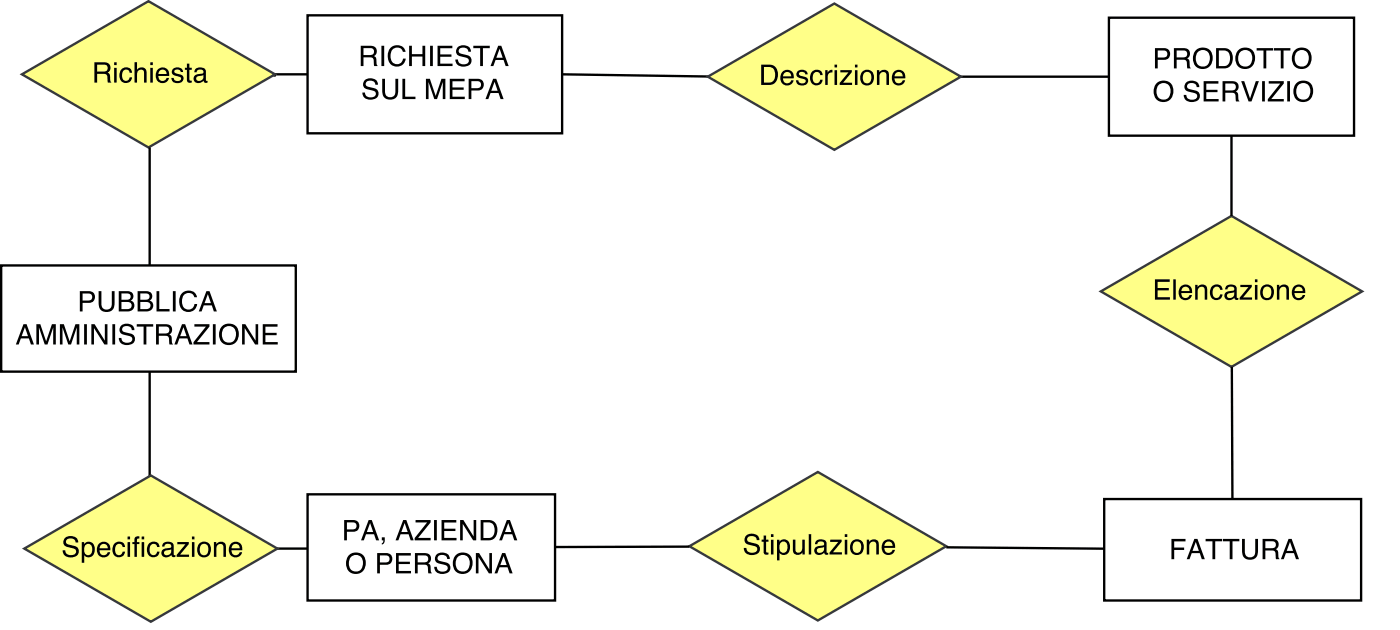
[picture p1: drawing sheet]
<svg xmlns="http://www.w3.org/2000/svg" width="210mm" height="94mm" viewBox="0 0 210 94" stroke-linecap="round" stroke-linejoin="round" font-family="sans-serif">
<path d="M40 81.7v.3h6" fill="none" stroke="#000" stroke-width=".35"/>
<path d="M46 73.9h37.1v15.9h-37.1z" fill="#fff"/>
<path d="M46 11.1h-4.9v.4M84.1 11.1l23.7 .4M46 73.9h37.1v15.9h-37.1z" fill="none" stroke="#000" stroke-width=".35"/>
<g fill="#000">
<path d="M51.5 77.7h1.4a.88 .88 0 0 1 .9 .9 .88 .88 0 0 1-.9 .9h-1v1.3h-.4zM51.9 78.1v1.1h.8a.53 .53 0 0 0 .7-.6 .53 .53 0 0 0-.7-.5zM55.4 78.2l-.5 1.3h1zM55.2 77.7h.4l1.1 3.1h-.4l-.3-.9h-1.2l-.3 .9h-.5zM57.1 80.3h.5v.6a.53 .53 0 0 1-.5 .5l.3-.6h-.3zM60.6 78.2l-.5 1.3h.9zM60.4 77.7h.4l1.1 3.1h-.4l-.3-.9h-1.2l-.4 .9h-.4zM62.2 77.7h2.3v.4l-1.9 2.3h1.9v.4h-2.4v-.4l1.8-2.3h-1.7zM65 77.7h.4v3.1h-.4zM66.1 77.7h2.2v.4h-1.8v.9h1.7v.4h-1.7v1h1.8v.4h-2.2zM68.9 77.7h.5l1.5 2.5v-2.5h.4v3.1h-.5l-1.5-2.5v2.5h-.4zM72.4 78.1v2.3h.7a1.07 1.07 0 0 0 .9-1.5 .87 .87 0 0 0-.9-.8zM71.9 77.7a2.54 2.54 0 0 1 2.1 .3 1.73 1.73 0 0 1-.5 2.7l-1.6 .1zM76.1 78.2l-.5 1.3h.9zM75.9 77.7h.4l1.1 3.1h-.4l-.3-.9h-1.2l-.4 .9h-.4z"/>
<path d="M52.3 82.9a1.53 1.53 0 0 1 1.9 0 1.53 1.53 0 0 1 .5 1.9 1.49 1.49 0 0 1-1.9 1 1.49 1.49 0 0 1-1-1.9l.2-.5zM52.5 83.3a1.41 1.41 0 0 0 .5 2.1 1.16 1.16 0 0 0 1.3-1.6 1.04 1.04 0 0 0-.7-.8 1.04 1.04 0 0 0-1.1 .3zM56.5 82.7h1.3a.88 .88 0 0 1 .9 .9 .88 .88 0 0 1-.9 .8h-.9v1.3h-.4zM56.9 83v1.1h.8a.53 .53 0 0 0 .6-.5 .53 .53 0 0 0-.6-.6zM59.3 82.7h2.2v.4h-1.8v.9h1.7v.3h-1.7v1.1h1.8v.3h-2.2zM62.5 83v1.1h1a.53 .53 0 0 0 .6-.5 .53 .53 0 0 0-.6-.6zM62.1 82.7h1.4a.83 .83 0 0 1 1 .5 .83 .83 0 0 1-.4 1 .92 .92 0 0 1 .4 1.2l.1 .3h-.5l-.1-.8a.46 .46 0 0 0-.5-.5h-1v1.3h-.4zM65.4 82.9a1.27 1.27 0 0 1 1.9 .4v.3h-.4a.75 .75 0 0 0-.6-.6 .75 .75 0 0 0-.8 .5 .64 .64 0 0 0 .7 .5l.5 .1a.87 .87 0 0 1 .7 .9 .87 .87 0 0 1-.9 .8 1.15 1.15 0 0 1-1.5-1.1h.4a.85 .85 0 0 0 .7 .8 .85 .85 0 0 0 .9-.6 .58 .58 0 0 0-.6-.5l-.4-.1a.81 .81 0 0 1-.9-.5 .81 .81 0 0 1 .3-.9zM68.3 82.9a1.53 1.53 0 0 1 1.9 0 1.53 1.53 0 0 1 .5 1.9 1.49 1.49 0 0 1-1.9 1 1.49 1.49 0 0 1-1-1.9l.1-.5zM68.5 83.3a1.41 1.41 0 0 0 .4 2.1 1.16 1.16 0 0 0 1.4-1.6 1.04 1.04 0 0 0-.7-.8 1.04 1.04 0 0 0-1.1 .3zM71.2 82.7h.5l1.5 2.4v-2.4h.4v3h-.4l-1.6-2.4v2.4h-.4zM75.4 83.1l-.5 1.4h.9zM75.2 82.7h.4l1.1 3h-.4l-.3-.9h-1.2l-.4 .9h-.4z"/>
</g>
<path d="M46 2.3h38.1v17.6h-38.1z" fill="#fff"/>
<path d="M46 2.3h38.1v17.6h-38.1zM142.3 11.5h23.7" fill="none" stroke="#000" stroke-width=".35"/>
<g fill="#000">
<path d="M54.6 12a1.27 1.27 0 0 1 1.9 .4l.1 .3h-.4a.75 .75 0 0 0-.7-.6 .75 .75 0 0 0-.8 .5 .64 .64 0 0 0 .8 .5l.4 .1a.87 .87 0 0 1 .8 .9 .87 .87 0 0 1-.9 .8 1.15 1.15 0 0 1-1.6-1.1h.4a.85 .85 0 0 0 .8 .8 .85 .85 0 0 0 .9-.6 .58 .58 0 0 0-.7-.5l-.4-.1a.81 .81 0 0 1-.8-.5 .81 .81 0 0 1 .2-.9zM57.2 11.8h.4v1.9a.78 .78 0 0 0 .8 .8 .78 .78 0 0 0 .8-.8v-1.9h.4v1.7a1.21 1.21 0 0 1-1.2 1.4 1.21 1.21 0 0 1-1.2-1.4zM60.2 11.8h.4v2.7h1.6v.3h-2zM63.8 11.8h.5l.9 2.5 .9-2.5h.6v3h-.4v-2.5l-.9 2.5h-.4l-.9-2.5v2.5h-.3zM67.3 11.8h2.2v.4h-1.8v.9h1.7v.3h-1.7v1.1h1.9v.3h-2.3zM70.1 11.8h1.4a.88 .88 0 0 1 .9 .9 .88 .88 0 0 1-.9 .8h-.9v1.3h-.5zM70.6 12.1v1.1h.8a.53 .53 0 0 0 .6-.5 .53 .53 0 0 0-.6-.6zM74 12.2l-.5 1.4h1zM73.8 11.8h.5l1.1 3h-.5l-.3-.9h-1.2l-.3 .9h-.4z"/>
<path d="M54.4 7.2v1h1a.53 .53 0 0 0 .6-.5 .53 .53 0 0 0-.6-.5zM54 6.8h1.4a.83 .83 0 0 1 1 .6 .83 .83 0 0 1-.4 1 .92 .92 0 0 1 .4 1.1l.1 .4h-.5l-.1-.9a.46 .46 0 0 0-.6-.4h-.9v1.3h-.4zM57.1 6.8h.4v3.1h-.4zM58.4 7.2a1.32 1.32 0 0 1 1.3-.4 1.32 1.32 0 0 1 1 1h-.4a.94 .94 0 0 0-1.1-.7 .94 .94 0 0 0-.7 1 1.06 1.06 0 0 0 .2 1.2 1.06 1.06 0 0 0 1.3 .1l.3-.6h.4a1.36 1.36 0 0 1-1.5 1.1 1.36 1.36 0 0 1-1.2-1.6l.1-.6zM61.2 6.8h.5v1.3h1.5v-1.3h.4v3.1h-.4v-1.4h-1.5v1.4h-.5zM64.4 6.8h.4v3.1h-.4zM65.5 6.8h2.2v.4h-1.8v.9h1.7v.4h-1.7v1h1.8v.4h-2.2zM68.5 7a1.27 1.27 0 0 1 2 .4v.3h-.4a.75 .75 0 0 0-.7-.6 .75 .75 0 0 0-.7 .5 .64 .64 0 0 0 .7 .5l.4 .1a.87 .87 0 0 1 .8 1 .87 .87 0 0 1-.9 .7 1.15 1.15 0 0 1-1.5-1h.3a.85 .85 0 0 0 .8 .7 .85 .85 0 0 0 .9-.5 .58 .58 0 0 0-.7-.5l-.4-.1a.81 .81 0 0 1-.8-.5 .81 .81 0 0 1 .2-1zM70.8 6.8h2.5v.4h-1v2.7h-.4v-2.7h-1.1zM74.8 7.3l-.5 1.3h.9zM74.6 6.8h.4l1.1 3.1h-.4l-.3-.9h-1.2l-.4 .9h-.4z"/>
</g>
<path d="M166 2.6h36.7v17.7h-36.7z" fill="#fff"/>
<path d="M166 2.6h36.7v17.7h-36.7z" fill="none" stroke="#000" stroke-width=".35"/>
<g fill="#000">
<path d="M172.9 7.2h1.3a.88 .88 0 0 1 .9 .9 .88 .88 0 0 1-.9 .8h-.9v1.3h-.4zM173.3 7.5v1.1h.8a.53 .53 0 0 0 .6-.5 .53 .53 0 0 0-.6-.6zM176.1 7.5v1.1h1a.53 .53 0 0 0 .6-.5 .53 .53 0 0 0-.6-.6zM175.7 7.2h1.4a.83 .83 0 0 1 1 .5 .83 .83 0 0 1-.4 1 .92 .92 0 0 1 .4 1.2l.1 .3h-.5l-.1-.8a.46 .46 0 0 0-.5-.5h-1v1.3h-.4zM179.1 7.4a1.53 1.53 0 0 1 1.9 0 1.53 1.53 0 0 1 .4 1.9 1.49 1.49 0 0 1-1.8 1 1.49 1.49 0 0 1-1-1.9l.1-.5zM179.3 7.8a1.41 1.41 0 0 0 .4 2.1 1.16 1.16 0 0 0 1.4-1.6 1.04 1.04 0 0 0-.8-.8 1.04 1.04 0 0 0-1 .3zM182.4 7.5v2.4h.8a1.07 1.07 0 0 0 .9-1.5 .87 .87 0 0 0-.9-.9zM182 7.2a2.54 2.54 0 0 1 2 .2 1.73 1.73 0 0 1-.4 2.8h-1.6zM185.4 7.4a1.53 1.53 0 0 1 1.9 0 1.53 1.53 0 0 1 .5 1.9 1.49 1.49 0 0 1-1.9 1 1.49 1.49 0 0 1-1-1.9l.2-.5zM185.6 7.8a1.41 1.41 0 0 0 .5 2.1 1.16 1.16 0 0 0 1.3-1.6 1.04 1.04 0 0 0-.7-.8 1.04 1.04 0 0 0-1.1 .3zM188.1 7.2h2.5v.4h-1.1v2.6h-.4v-2.6h-1zM190.7 7.2h2.4v.4h-1v2.6h-.4v-2.6h-1zM193.9 7.4a1.53 1.53 0 0 1 1.9 0 1.53 1.53 0 0 1 .4 1.9 1.49 1.49 0 0 1-1.8 1 1.49 1.49 0 0 1-1-1.9l.1-.5zM194.1 7.8a1.41 1.41 0 0 0 .4 2.1 1.16 1.16 0 0 0 1.4-1.6 1.04 1.04 0 0 0-.8-.8 1.04 1.04 0 0 0-1 .3z"/>
<path d="M173.2 12.4a1.53 1.53 0 0 1 1.9-.1 1.53 1.53 0 0 1 .4 1.9 1.49 1.49 0 0 1-1.8 1 1.49 1.49 0 0 1-1-1.8l.1-.6zM173.4 12.7a1.41 1.41 0 0 0 .4 2.2 1.16 1.16 0 0 0 1.4-1.6 1.04 1.04 0 0 0-.7-.9 1.04 1.04 0 0 0-1.1 .3zM177.6 12.3a1.27 1.27 0 0 1 1.9 .4v.3h-.4a.75 .75 0 0 0-.7-.6 .75 .75 0 0 0-.7 .5 .64 .64 0 0 0 .7 .5l.4 .1a.87 .87 0 0 1 .8 .9 .87 .87 0 0 1-.9 .8 1.15 1.15 0 0 1-1.5-1h.4a.85 .85 0 0 0 .7 .7 .85 .85 0 0 0 .9-.5 .58 .58 0 0 0-.6-.5l-.5-.1a.81 .81 0 0 1-.8-.5 .81 .81 0 0 1 .3-1zM180.2 12.1h2.2v.4h-1.8v.9h1.6v.4h-1.6v1h1.8v.4h-2.2zM183.4 12.5v1h1a.53 .53 0 0 0 .6-.5 .53 .53 0 0 0-.6-.5zM183 12.1h1.4a.83 .83 0 0 1 1 .6 .83 .83 0 0 1-.4 1 .92 .92 0 0 1 .4 1.1l.1 .4h-.5l-.1-.9a.46 .46 0 0 0-.6-.4h-.9v1.3h-.4zM185.8 12.1h.4l.9 2.6 .9-2.6h.4l-1.1 3.1h-.4zM188.9 12.1h.4v3.1h-.4zM189.9 12.1h2.3v.4l-1.9 2.3h1.9v.4h-2.4v-.4l1.8-2.3h-1.7zM192.7 12.1h.4v3.1h-.4zM194.1 12.4a1.53 1.53 0 0 1 1.9-.1 1.53 1.53 0 0 1 .5 1.9 1.49 1.49 0 0 1-1.9 1 1.49 1.49 0 0 1-1-1.8l.2-.6zM194.3 12.7a1.41 1.41 0 0 0 .5 2.2 1.16 1.16 0 0 0 1.3-1.6 1.04 1.04 0 0 0-.7-.9 1.04 1.04 0 0 0-1.1 .3z"/>
</g>
<path d="M165.3 74.6h38.4v15.2h-38.4z" fill="#fff"/>
<path d="M165.3 74.6h38.4v15.2h-38.4z" fill="none" stroke="#000" stroke-width=".35"/>
<path d="M175.3 80.6h2.1v.3h-1.6v1h1.4v.3h-1.4v1.4h-.5zM179 81l-.5 1.4h.9zM178.8 80.6h.4l1.1 3h-.4l-.3-.9h-1.2l-.4 .9h-.4zM180.5 80.6h2.4v.3h-1v2.7h-.4v-2.7h-1zM183 80.6h2.5v.3h-1v2.7h-.4v-2.7h-1.1zM185.9 80.6h.4v1.8a.78 .78 0 0 0 .8 .9 .78 .78 0 0 0 .8-.9v-1.8h.4v1.7a1.21 1.21 0 0 1-1.2 1.4 1.21 1.21 0 0 1-1.2-1.4zM189.4 80.9v1.1h.9a.53 .53 0 0 0 .7-.5 .53 .53 0 0 0-.6-.6zM189 80.6h1.4a.83 .83 0 0 1 .9 .5 .83 .83 0 0 1-.3 1 .92 .92 0 0 1 .4 1.1l.1 .4h-.5l-.1-.8a.46 .46 0 0 0-.6-.5h-.9v1.3h-.4zM193.1 81l-.5 1.4h.9zM192.9 80.6h.4l1.1 3h-.4l-.3-.9h-1.2l-.4 .9h-.4z" fill="#000"/>
<path d="M164.8 43.6l19.5-11.3 19.6 11.3-19.6 11.3z" fill="#ff8"/>
<path d="M164.8 43.6l19.5-11.3 19.6 11.3-19.6 11.3z" fill="none" stroke="#36393d" stroke-width=".35"/>
<path d="M172.9 41.8h2.2v.3h-1.8v1h1.6v.3h-1.6v1h1.8v.4h-2.2zM175.6 41.8h.4v3h-.4zM176.7 42.9a1.01 1.01 0 0 1 1.2-.2 1.01 1.01 0 0 1 .5 1.1h-1.6a.63 .63 0 0 0 .5 .7 .63 .63 0 0 0 .7-.4h.4a1.04 1.04 0 0 1-1.4 .7 1.04 1.04 0 0 1-.6-1.4zM177 43l-.2 .5h1.3a.61 .61 0 0 0-.4-.6 .61 .61 0 0 0-.7 .1zM178.9 42.6h.3v.3a.78 .78 0 0 1 1-.4 .78 .78 0 0 1 .5 .9v1.4h-.4v-1.4a.55 .55 0 0 0-.6-.5 .55 .55 0 0 0-.4 .7v1.2h-.4zM181.4 42.8a.91 .91 0 0 1 .9-.3 .91 .91 0 0 1 .7 .8h-.4a.57 .57 0 0 0-.6-.4 .57 .57 0 0 0-.5 .7 .66 .66 0 0 0 .1 .7 .66 .66 0 0 0 .8 .1l.2-.4h.4a.96 .96 0 0 1-1.1 .9 .96 .96 0 0 1-.8-1.1l.1-.7zM183.7 44a.48 .48 0 0 0 .3 .6 .48 .48 0 0 0 .6-.3l.1-.6-.8 .2zM183.5 42.8a1.07 1.07 0 0 1 1.6 .2v1.5h.3v.3a.42 .42 0 0 1-.6-.3 .77 .77 0 0 1-1 .4 .77 .77 0 0 1-.5-1l.5-.3 .9-.2a.5 .5 0 0 0-.4-.6 .5 .5 0 0 0-.6 .5h-.3zM185.6 42.6h1.8v.3l-1.3 1.6h1.3v.3h-1.8v-.3l1.3-1.6h-1.3zM187.8 42.6h.4v2.2h-.4zM187.8 41.8h.4v.4h-.4zM189.3 43a1.05 1.05 0 0 0 .1 1.5 .77 .77 0 0 0 .9-1v-.2a.62 .62 0 0 0-1-.3zM188.9 42.9a1.06 1.06 0 0 1 1.3-.2 1.06 1.06 0 0 1 .5 1.3 1.05 1.05 0 0 1-1.4 .8 1.05 1.05 0 0 1-.6-1.4zM191.1 42.6h.4v.3a.78 .78 0 0 1 .9-.4 .78 .78 0 0 1 .5 .9v1.4h-.3v-1.4a.55 .55 0 0 0-.7-.5 .55 .55 0 0 0-.4 .7v1.2h-.4zM193.6 42.9a1.01 1.01 0 0 1 1.3-.2 1.01 1.01 0 0 1 .5 1.1h-1.6a.63 .63 0 0 0 .4 .7 .63 .63 0 0 0 .8-.4h.3a1.04 1.04 0 0 1-1.3 .7 1.04 1.04 0 0 1-.6-1.4zM193.9 43l-.1 .5h1.2a.61 .61 0 0 0-.4-.6 .61 .61 0 0 0-.7 .1z" fill="#000"/>
<path d="M103.2 81.7l19.2-11.1 19.2 11.1-19.2 11.1z" fill="#ff8"/>
<path d="M103.2 81.7l19.2-11.1 19.2 11.1-19.2 11.1z" fill="none" stroke="#36393d" stroke-width=".35"/>
<path d="M111.7 80.1a1.27 1.27 0 0 1 1.9 .4l.1 .3h-.4a.75 .75 0 0 0-.7-.7 .75 .75 0 0 0-.8 .6 .64 .64 0 0 0 .8 .4l.4 .1a.87 .87 0 0 1 .8 1 .87 .87 0 0 1-1 .8 1.15 1.15 0 0 1-1.5-1.1h.4a.85 .85 0 0 0 .8 .8 .85 .85 0 0 0 .8-.6 .58 .58 0 0 0-.6-.5l-.4-.1a.81 .81 0 0 1-.8-.5 .81 .81 0 0 1 .2-.9zM114.3 80.1h.4v.6h.3v.3h-.3v1.4v.2h.3v.3a.53 .53 0 0 1-.7-.4v-1.5h-.3v-.3h.3zM115.4 80.7h.4v2.2h-.4zM115.4 79.9h.4v.4h-.4zM116.9 81.1a1.12 1.12 0 0 0 .1 1.5 .82 .82 0 0 0 .8-.4 .82 .82 0 0 0 0-.9 .56 .56 0 0 0-.9-.2zM116.3 80.7h.4v.3a.9 .9 0 0 1 1.1-.3 .9 .9 0 0 1 .5 1 .95 .95 0 0 1-.4 1.1 .95 .95 0 0 1-1.1 0l-.1-.1v1.1h-.4zM118.7 80.7h.4v1.5a.52 .52 0 0 0 .6 .4 .52 .52 0 0 0 .4-.6v-1.3h.4v2.2h-.4v-.3a.77 .77 0 0 1-.9 .3 .77 .77 0 0 1-.5-.7zM121 79.9h.4v3h-.4zM122.3 82.1a.48 .48 0 0 0 .3 .6 .48 .48 0 0 0 .6-.3l.1-.6-.7 .2zM122.1 80.9a1.07 1.07 0 0 1 1.6 .2v1.5h.3v.3a.42 .42 0 0 1-.6-.3 .77 .77 0 0 1-1 .4 .77 .77 0 0 1-.4-1l.4-.3 .9-.2a.5 .5 0 0 0-.4-.6 .5 .5 0 0 0-.6 .5h-.3zM124.3 80.7h1.7v.3l-1.3 1.6h1.3v.3h-1.8v-.3l1.3-1.6h-1.2zM126.4 80.7h.4v2.2h-.4zM126.4 79.9h.4v.4h-.4zM127.9 81.1a1.05 1.05 0 0 0 .2 1.5 .77 .77 0 0 0 .8-1v-.2a.62 .62 0 0 0-1-.3zM127.5 81a1.06 1.06 0 0 1 1.4-.2 1.06 1.06 0 0 1 .4 1.3 1.05 1.05 0 0 1-1.4 .8 1.05 1.05 0 0 1-.6-1.4zM129.7 80.7h.4v.3a.78 .78 0 0 1 .9-.4 .78 .78 0 0 1 .5 .9v1.4h-.3v-1.4a.55 .55 0 0 0-.7-.5 .55 .55 0 0 0-.4 .7v1.2h-.4zM132.3 81a1.01 1.01 0 0 1 1.2-.2 1.01 1.01 0 0 1 .5 1.1h-1.6a.63 .63 0 0 0 .4 .7 .63 .63 0 0 0 .8-.4h.4a1.04 1.04 0 0 1-1.4 .7 1.04 1.04 0 0 1-.6-1.4zM132.6 81.1l-.2 .5h1.2a.61 .61 0 0 0-.3-.6 .61 .61 0 0 0-.7 .1z" fill="#000"/>
<path d="M184.3 20.3v12M184.4 54.9l.1 19.7M103.2 81.7l-20.1 .1M141.6 81.8l23.7 .2" fill="none" stroke="#000" stroke-width=".35"/>
<path d="M3.3 11.1l18.9-10.9 19 10.9-19 10.9z" fill="#ff8"/>
<path d="M3.3 11.1l18.9-10.9 19 10.9-19 10.9z" fill="none" stroke="#36393d" stroke-width=".35"/>
<path d="M14.5 9.7v1h1a.53 .53 0 0 0 .6-.5 .53 .53 0 0 0-.6-.5zM14.1 9.3h1.4a.83 .83 0 0 1 1 .5 .83 .83 0 0 1-.4 1.1 .92 .92 0 0 1 .4 1.1l.2 .3h-.6v-.8a.46 .46 0 0 0-.6-.5h-1v1.3h-.4zM17.1 10.1h.4v2.2h-.4zM17.1 9.3h.4v.4h-.4zM18.2 10.4a.91 .91 0 0 1 .9-.3 .91 .91 0 0 1 .7 .8h-.4a.57 .57 0 0 0-.7-.5 .57 .57 0 0 0-.4 .7 .66 .66 0 0 0 .1 .8 .66 .66 0 0 0 .8 .1l.2-.4h.4a.96 .96 0 0 1-1.1 .8 .96 .96 0 0 1-.8-1.1l.1-.7zM20.1 9.3h.4v1.1a.78 .78 0 0 1 .9-.3 .78 .78 0 0 1 .5 .8v1.4h-.3v-1.3a.55 .55 0 0 0-.7-.6 .55 .55 0 0 0-.4 .8v1.1h-.4zM22.5 10.1h.4v2.2h-.4zM22.5 9.3h.4v.4h-.4zM23.6 10.4a1.01 1.01 0 0 1 1.2-.2 1.01 1.01 0 0 1 .5 1.2h-1.6a.63 .63 0 0 0 .5 .7 .63 .63 0 0 0 .7-.4h.4a1.04 1.04 0 0 1-1.4 .7 1.04 1.04 0 0 1-.6-1.5zM23.9 10.6l-.2 .5h1.2a.61 .61 0 0 0-.3-.6 .61 .61 0 0 0-.7 .1zM25.9 10.3a.89 .89 0 0 1 1.5 .5h-.4a.51 .51 0 0 0-.4-.4 .51 .51 0 0 0-.5 .3l.1 .2a1.84 1.84 0 0 1 1.2 .6 .83 .83 0 0 1-1.1 .9 .73 .73 0 0 1-.7-.7h.4a.57 .57 0 0 0 .5 .4 .57 .57 0 0 0 .6-.4l-.1-.2a1.84 1.84 0 0 1-1.3-.6v-.3zM28 9.5h.4v.6h.3v.3h-.3v1.5v.1l.3 .1v.2a.53 .53 0 0 1-.7-.4v-1.5h-.3v-.3h.3zM29.4 11.6a.48 .48 0 0 0 .3 .5 .48 .48 0 0 0 .6-.2l.1-.7-.7 .2zM29.2 10.4a1.07 1.07 0 0 1 1.6 .1v1.5l.3 .1v.3a.42 .42 0 0 1-.6-.3 .77 .77 0 0 1-1 .3 .77 .77 0 0 1-.4-1l.4-.3 .9-.2a.5 .5 0 0 0-.4-.5 .5 .5 0 0 0-.6 .4h-.3z" fill="#000"/>
<path d="M105.9 11.5l19-11 18.9 11-18.9 10.9z" fill="#ff8"/>
<path d="M105.9 11.5l19-11 18.9 11-18.9 10.9z" fill="none" stroke="#36393d" stroke-width=".35"/>
<path d="M114.3 10v2.3h.8a1.07 1.07 0 0 0 .9-1.4 .87 .87 0 0 0-.9-.9zM113.9 9.7a2.54 2.54 0 0 1 2 .2 1.73 1.73 0 0 1-.4 2.8h-1.6zM117.1 10.8a1.01 1.01 0 0 1 1.2-.2 1.01 1.01 0 0 1 .5 1.1h-1.6a.63 .63 0 0 0 .5 .7 .63 .63 0 0 0 .7-.4h.4a1.04 1.04 0 0 1-1.4 .7 1.04 1.04 0 0 1-.6-1.4zM117.4 10.9l-.2 .5h1.2a.61 .61 0 0 0-.3-.6 .61 .61 0 0 0-.7 .1zM119.4 10.6a.89 .89 0 0 1 1.5 .5h-.4a.51 .51 0 0 0-.4-.4 .51 .51 0 0 0-.5 .3l.1 .3a1.84 1.84 0 0 1 1.2 .6 .83 .83 0 0 1-1.1 .9 .73 .73 0 0 1-.7-.8h.4a.57 .57 0 0 0 .5 .5 .57 .57 0 0 0 .6-.4l-.1-.2a1.84 1.84 0 0 1-1.3-.6v-.4zM121.5 10.7a.91 .91 0 0 1 1-.3 .91 .91 0 0 1 .6 .8h-.3a.57 .57 0 0 0-.7-.4 .57 .57 0 0 0-.5 .6 .66 .66 0 0 0 .2 .8 .66 .66 0 0 0 .8 .1l.2-.4h.3a.96 .96 0 0 1-1 .9 .96 .96 0 0 1-.9-1.1l.2-.7zM123.5 10.5h.4v.4a.64 .64 0 0 1 .7-.5v.4a.58 .58 0 0 0-.7 .6v1.3h-.4zM124.9 10.5h.4v2.2h-.4zM124.9 9.7h.4v.4h-.4zM125.8 10.5h1.7v.3l-1.3 1.6h1.3v.3h-1.8v-.3l1.3-1.6h-1.2zM128 10.5h.3v2.2h-.3zM128 9.7h.3v.4h-.3zM129.4 10.9a1.05 1.05 0 0 0 .2 1.5 .77 .77 0 0 0 .8-1v-.2a.62 .62 0 0 0-1-.3zM129 10.8a1.06 1.06 0 0 1 1.4-.2 1.06 1.06 0 0 1 .4 1.3 1.05 1.05 0 0 1-1.4 .8 1.05 1.05 0 0 1-.6-1.4zM131.3 10.5h.3v.3a.78 .78 0 0 1 .9-.4 .78 .78 0 0 1 .6 .9v1.4h-.4v-1.4a.55 .55 0 0 0-.7-.5 .55 .55 0 0 0-.4 .7v1.2h-.3zM133.8 10.8a1.01 1.01 0 0 1 1.2-.2 1.01 1.01 0 0 1 .5 1.1h-1.6a.63 .63 0 0 0 .5 .7 .63 .63 0 0 0 .7-.4h.4a1.04 1.04 0 0 1-1.4 .7 1.04 1.04 0 0 1-.6-1.4zM134.1 10.9l-.2 .5h1.2a.61 .61 0 0 0-.3-.6 .61 .61 0 0 0-.7 .1z" fill="#000"/>
<path d="M22.4 22v17.7M22.4 55.6v16.5" fill="none" stroke="#000" stroke-width=".35"/>
<path d="M.2 39.7h44.1v15.9h-44.1z" fill="#fff"/>
<path d="M.2 39.7h44.1v15.9h-44.1z" fill="none" stroke="#000" stroke-width=".35"/>
<g fill="#000">
<path d="M3.7 48.9l-.5 1.4h1zM3.5 48.5h.5l1.1 3h-.5l-.3-.9h-1.2l-.3 .9h-.4zM5.4 48.5h.6l.9 2.5 .9-2.5h.6v3h-.4v-2.6l-.9 2.6h-.4l-.9-2.6v2.6h-.4zM9 48.5h.6l.8 2.5 .9-2.5h.6v3h-.4v-2.6l-.9 2.6h-.4l-.9-2.6 .1 2.6h-.4zM12.6 48.5h.4v3h-.4zM13.7 48.5h.5l1.5 2.4v-2.4h.4v3h-.5l-1.5-2.5v2.5h-.4zM16.8 48.5h.4v3h-.4zM18.2 48.7a1.27 1.27 0 0 1 1.9 .4v.3h-.4a.75 .75 0 0 0-.7-.7 .75 .75 0 0 0-.7 .6 .64 .64 0 0 0 .7 .4l.4 .1a.87 .87 0 0 1 .8 1 .87 .87 0 0 1-.9 .8 1.15 1.15 0 0 1-1.5-1.1h.4a.85 .85 0 0 0 .7 .8 .85 .85 0 0 0 .9-.6 .58 .58 0 0 0-.6-.5l-.5-.1a.81 .81 0 0 1-.8-.5 .81 .81 0 0 1 .3-.9zM20.5 48.5h2.4v.3h-1v2.7h-.4v-2.7h-1zM23.8 48.8v1.1h.9a.53 .53 0 0 0 .7-.5 .53 .53 0 0 0-.6-.6zM23.4 48.5h1.4a.83 .83 0 0 1 .9 .5 .83 .83 0 0 1-.4 1 .92 .92 0 0 1 .4 1.1l.2 .4h-.5l-.1-.8a.46 .46 0 0 0-.6-.5h-.9v1.3h-.4zM27.5 48.9l-.5 1.4h.9zM27.2 48.5h.5l1.1 3h-.4l-.3-.9h-1.2l-.4 .9h-.4zM29.1 48.5h2.3v.3l-1.9 2.3h1.9v.4h-2.4v-.3l1.8-2.4h-1.7zM31.9 48.5h.4v3h-.4zM33.3 48.7a1.53 1.53 0 0 1 1.9 0 1.53 1.53 0 0 1 .5 1.9 1.49 1.49 0 0 1-1.9 .9 1.49 1.49 0 0 1-1-1.8l.2-.5zM33.5 49.1a1.41 1.41 0 0 0 .4 2.1 1.16 1.16 0 0 0 1.4-1.6 1.04 1.04 0 0 0-.7-.8 1.04 1.04 0 0 0-1.1 .3zM36.2 48.5h.5l1.6 2.4v-2.4h.3v3h-.4l-1.6-2.5v2.5h-.4zM39.3 48.5h2.2v.3h-1.8v1h1.7v.3h-1.7v1h1.9v.4h-2.3z"/>
<path d="M11.9 43.5h1.4a.88 .88 0 0 1 .9 .9 .88 .88 0 0 1-.9 .9h-.9v1.3h-.5zM12.4 43.9v1h.8a.53 .53 0 0 0 .6-.5 .53 .53 0 0 0-.6-.5zM14.8 43.5h.4v1.9a.78 .78 0 0 0 .8 .9 .78 .78 0 0 0 .7-.9v-1.9h.5v1.7a1.21 1.21 0 0 1-1.2 1.4 1.21 1.21 0 0 1-1.2-1.4zM18.2 43.9v.9a1.5 1.5 0 0 0 1.3-.2v-.1a.49 .49 0 0 0-.1-.5 .49 .49 0 0 0-.5-.1zM18.2 45.1v1.1h.9a.55 .55 0 0 0 .6-.6 .55 .55 0 0 0-.7-.5zM17.8 43.5h1.3a.75 .75 0 0 1 .8 .5 .75 .75 0 0 1-.3 .9 .86 .86 0 0 1 .5 1.1 .86 .86 0 0 1-1 .6h-1.3zM21 43.9v.9a1.5 1.5 0 0 0 1.3-.2l.1-.1a.49 .49 0 0 0-.2-.5 .49 .49 0 0 0-.5-.1zM21 45.1v1.1h.9a.55 .55 0 0 0 .6-.6 .55 .55 0 0 0-.7-.5zM20.6 43.5h1.3a.75 .75 0 0 1 .8 .5 .75 .75 0 0 1-.3 .9 .86 .86 0 0 1 .5 1.1 .86 .86 0 0 1-1 .6h-1.3zM23.4 43.5h.4v2.7h1.6v.4h-2zM25.9 43.5h.4v3.1h-.4zM27.2 43.9a1.32 1.32 0 0 1 1.3-.4 1.32 1.32 0 0 1 1 .9h-.4a.94 .94 0 0 0-1.1-.6 .94 .94 0 0 0-.7 1 1.06 1.06 0 0 0 .2 1.2 1.06 1.06 0 0 0 1.2 .1l.4-.6h.4a1.36 1.36 0 0 1-1.6 1.1 1.36 1.36 0 0 1-1.1-1.6l.1-.6zM31.1 44l-.5 1.3h1zM30.9 43.5h.5l1.1 3.1h-.5l-.3-.9h-1.2l-.3 .9h-.4z"/>
</g>
<path d="M3.6 82l19-10.9 18.9 10.9-18.9 11z" fill="#ff8"/>
<path d="M3.6 82l19-10.9 18.9 10.9-18.9 11z" fill="none" stroke="#36393d" stroke-width=".35"/>
<path d="M9.8 80.4a1.27 1.27 0 0 1 1.9 .4v.3h-.4a.75 .75 0 0 0-.7-.6 .75 .75 0 0 0-.7 .5 .64 .64 0 0 0 .7 .5l.4 .1a.87 .87 0 0 1 .8 .9 .87 .87 0 0 1-.9 .8 1.15 1.15 0 0 1-1.5-1h.4a.85 .85 0 0 0 .7 .7 .85 .85 0 0 0 .9-.5 .58 .58 0 0 0-.7-.6l-.4-.1a.81 .81 0 0 1-.8-.5 .81 .81 0 0 1 .3-.9zM12.8 81.5a1.12 1.12 0 0 0 .2 1.5 .82 .82 0 0 0 .8-.4 .82 .82 0 0 0-.1-.9 .56 .56 0 0 0-.9-.2zM12.2 81.1h.4v.2a.9 .9 0 0 1 1.1-.2 .9 .9 0 0 1 .5 1 .95 .95 0 0 1-.4 1 .95 .95 0 0 1-1.1 0l-.1-.1v1.1h-.4zM14.8 81.3a1.01 1.01 0 0 1 1.2-.2 1.01 1.01 0 0 1 .5 1.2h-1.6a.63 .63 0 0 0 .5 .7 .63 .63 0 0 0 .7-.4h.4a1.04 1.04 0 0 1-1.4 .7 1.04 1.04 0 0 1-.6-1.4zM15.1 81.5l-.2 .5h1.2a.61 .61 0 0 0-.3-.6 .61 .61 0 0 0-.7 .1zM17.1 81.3a.91 .91 0 0 1 1-.3 .91 .91 0 0 1 .6 .8h-.3a.57 .57 0 0 0-.7-.5 .57 .57 0 0 0-.5 .7 .66 .66 0 0 0 .2 .8 .66 .66 0 0 0 .8 .1l.2-.4h.3a.96 .96 0 0 1-1.1 .8 .96 .96 0 0 1-.8-1.1l.1-.7zM19.1 81.1h.4v2.2h-.4zM19.1 80.2h.4v.4h-.4zM20.2 80.4l.3-.2h.4v.3a.29 .29 0 0 0-.4 .3v.3h.4v.2h-.4v2h-.4v-2h-.3v-.2h.3zM21.2 81.1h.4v2.2h-.4zM21.2 80.2h.4v.4h-.4zM22.3 81.3a.91 .91 0 0 1 .9-.3 .91 .91 0 0 1 .7 .8h-.4a.57 .57 0 0 0-.7-.5 .57 .57 0 0 0-.4 .7 .66 .66 0 0 0 .1 .8 .66 .66 0 0 0 .8 .1l.2-.4h.4a.96 .96 0 0 1-1.1 .8 .96 .96 0 0 1-.8-1.1l.1-.7zM24.6 82.5a.48 .48 0 0 0 .3 .5 .48 .48 0 0 0 .6-.2l.1-.7-.8 .2zM24.4 81.3a1.07 1.07 0 0 1 1.6 .1v1.5l.2 .1v.3a.42 .42 0 0 1-.6-.3 .77 .77 0 0 1-1 .3 .77 .77 0 0 1-.4-1l.5-.3 .9-.2a.5 .5 0 0 0-.4-.5 .5 .5 0 0 0-.6 .4h-.3zM26.5 81h1.8v.3l-1.3 1.6h1.3v.4h-1.9v-.3l1.4-1.6h-1.3zM28.7 81.1h.4v2.2h-.4zM28.7 80.2h.4v.4h-.4zM30.2 81.4a1.05 1.05 0 0 0 .1 1.6 .77 .77 0 0 0 .9-1.1l-.1-.1a.62 .62 0 0 0-.9-.4zM29.8 81.3a1.06 1.06 0 0 1 1.3-.2 1.06 1.06 0 0 1 .4 1.3 1.05 1.05 0 0 1-1.3 .9 1.05 1.05 0 0 1-.7-1.4zM32 81h.4v.4a.78 .78 0 0 1 .9-.4 .78 .78 0 0 1 .5 .8v1.5h-.4v-1.4a.55 .55 0 0 0-.6-.6 .55 .55 0 0 0-.4 .8v1.2h-.4zM34.5 81.3a1.01 1.01 0 0 1 1.3-.2 1.01 1.01 0 0 1 .5 1.2h-1.7a.63 .63 0 0 0 .5 .7 .63 .63 0 0 0 .8-.4h.3a1.04 1.04 0 0 1-1.3 .7 1.04 1.04 0 0 1-.6-1.4zM34.8 81.5l-.1 .5h1.2a.61 .61 0 0 0-.4-.6 .61 .61 0 0 0-.7 .1z" fill="#000"/>
</svg>
